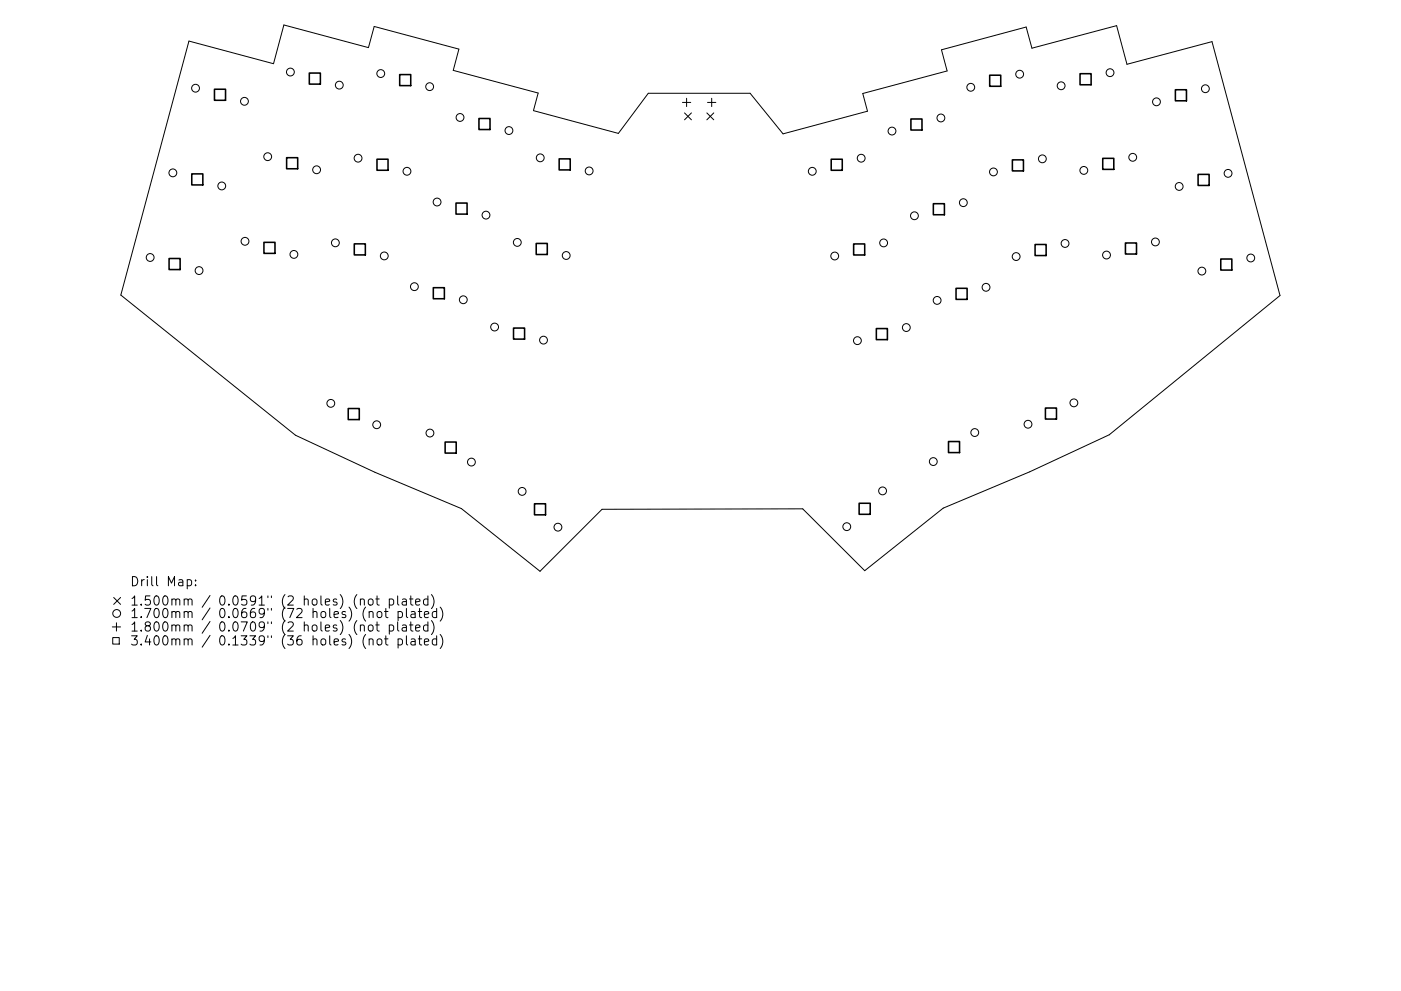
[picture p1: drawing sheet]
<svg xmlns="http://www.w3.org/2000/svg" width="297mm" height="210mm" viewBox="0 0 297 210" stroke-linecap="round" stroke-linejoin="round" font-family="sans-serif">
<defs><g id="words">
<g font-size="2.7">
<text x="27.5" y="124.4">Drill Map:</text>
<text x="27.5" y="128.5">1.500mm / 0.0591&quot; (2 holes) (not plated)</text>
<text x="27.5" y="131.1">1.700mm / 0.0669&quot; (72 holes) (not plated)</text>
<text x="27.5" y="134">1.800mm / 0.0709&quot; (2 holes) (not plated)</text>
<text x="27.5" y="136.9">3.400mm / 0.1339&quot; (36 holes) (not plated)</text>
</g>
</g></defs>
<g fill="none" stroke="#000" stroke-width=".21">
<path d="M40.1 8.7l17.9 4.8 2.2-8.2 17.9 4.8 1.2-4.5 18 4.8-1.2 4.5 18 4.8-1 3.8 18 4.8 6.3-8.5h21.6l7 8.6 17.9-4.8-1-3.8 17.9-4.7-1.2-4.5 18-4.9 1.2 4.5 17.9-4.8 2.2 8.2 18.1-4.8 14.4 53.9-36.2 29.5-16.9 7.9-18.3 7.7-16.7 13.3-13.1-13.1-42.6 .1-13.1 13.1-16.7-13.3-18.3-7.7-16.8-7.9-37.1-29.7zM144.7 21.7h1.7M145.1 24l1.5 1.4M145.6 20.9v1.7M146.6 24l-1.5 1.4M149.9 24l1.4 1.4M150 21.7h1.8M150.9 20.9v1.7M151.3 24l-1.4 1.4M23.8 133h1.8M23.9 135.3h1.4v1.4h-1.4zM24.1 126.8l1.5 1.4"/>
<path d="M24.7 132.1v1.8M25.6 126.8l-1.5 1.4M39.7 123.1l.6-.1 .3 .4v.5l-.2 .3h-.7M41.5 124.1v.2M41.5 123.1v.2M76.4 127.3l.3-.2 .5 .1v1.2M76.4 132.8l.3-.2 .5 .1v1.2M78.2 127.3l.3-.2 .5 .2 .1 .7-.2 .3-.4 .1-.3-.2zM78.2 132.8l.3-.2 .5 .2 .1 .7-.2 .3-.4 .1-.3-.2zM78.3 129.9l.2-.2 .5 .1 .1 1.2M78.3 135.7l.2-.2 .5 .1 .1 1.2M79.7 127.1h.7"/>
<path d="M79.7 132.6h.7M79.9 126.4v1.7l.1 .2 .4 .1M79.9 131.9v1.7l.1 .2 .4 .1M80 129.9l.3-.2 .6 .2 .1 .8-.2 .2-.5 .1-.3-.1zM80 135.7l.3-.2 .6 .2 .1 .8-.2 .3h-.5l-.3-.1zM81.5 129.7h.8M81.5 135.5h.8M81.8 129.1v1.7l.1 .1 .4 .1M81.8 134.9v1.7l.1 .2h.4M82.5 127.2l.6-.1 .4 .4v.5l-.2 .3h-.8M82.5 132.7l.6-.1 .4 .4v.5l-.2 .3h-.8M82.5 127.1v1.9"/>
<path d="M82.5 132.6v1.9M84.3 126.4v1.7l.3 .3M84.3 131.9v1.7l.3 .3M84.4 129.8l.6-.1 .3 .4v.6l-.2 .2h-.7M84.4 135.6l.6-.1 .3 .4v.6l-.2 .3h-.7M84.4 129.7v2M84.4 135.5v2M85.3 127.2h.8l.1 1.2M85.3 132.7h.8l.1 1.2M86.2 127.5l-.7 .1a.38 .38 0 0 0-.3 .4 .38 .38 0 0 0 .3 .4l.7-.1M86.2 129.1v1.7l.2 .2M86.2 133.1l-.7 .1a.38 .38 0 0 0-.3 .3 .38 .38 0 0 0 .3 .4l.7-.1"/>
<path d="M86.2 134.9v1.7l.2 .2M86.8 127.1h.8M86.8 132.6h.8M87.1 126.4v1.7l.1 .2 .4 .1M87.1 131.9v1.7l.1 .2 .4 .1M87.2 129.8h.7l.1 1.2M87.2 135.6h.7l.1 1.2M88 130.2l-.6 .1a.38 .38 0 0 0-.3 .4 .38 .38 0 0 0 .3 .3l.6-.1M88 136l-.6 .1a.38 .38 0 0 0-.3 .4 .38 .38 0 0 0 .3 .3h.6M88.1 127.7l.9-.2v-.3l-.6-.1-.3 .3 .1 .9h.8M88.1 133.2l.9-.1v-.4l-.6-.1-.3 .3 .1 .9h.8M88.7 129.7h.7"/>
<path d="M88.7 135.5h.7M89 129.1v1.7v.1l.4 .1M89 134.9v1.7v.2h.4M90 130.4l.9-.2-.1-.4-.5-.1-.3 .3 .1 .9h.7M90 136.2l.9-.2-.1-.4-.5-.1-.3 .3 .1 1h.7M90.7 127.2l-.5-.1-.4 .4v.5l.2 .3h.7M90.7 132.7l-.5-.1-.4 .4v.5l.2 .3h.7M90.7 126.4v2M90.7 131.9v2M91.5 126.2a2.24 2.24 0 0 1 0 2.9M91.5 131.7a2.24 2.24 0 0 1 0 2.9M92.6 129.8l-.6-.1-.3 .4v.6l.1 .2h.8"/>
<path d="M92.6 135.6l-.6-.1-.3 .4v.6l.1 .3h.8M92.6 129.1v1.9M92.6 134.9v1.9M93.3 128.8a2.24 2.24 0 0 1 0 3M93.3 134.6a2.24 2.24 0 0 1 0 3"/>
<circle cx="41.5" cy="18.7" r=".83"/>
<circle cx="61.6" cy="15.3" r=".83"/>
<circle cx="71.9" cy="18.1" r=".83"/>
<circle cx="80.7" cy="15.6" r=".83"/>
<circle cx="91.1" cy="18.4" r=".83"/>
<circle cx="205.8" cy="18.5" r=".83"/>
<circle cx="216.2" cy="15.7" r=".83"/>
<circle cx="225" cy="18.2" r=".83"/>
<circle cx="235.3" cy="15.4" r=".83"/>
<circle cx="255.6" cy="18.8" r=".83"/>
<circle cx="36.6" cy="36.7" r=".83"/>
<circle cx="47" cy="39.5" r=".83"/>
<circle cx="51.8" cy="21.5" r=".83"/>
<circle cx="56.8" cy="33.2" r=".83"/>
<circle cx="67.1" cy="36" r=".83"/>
<circle cx="75.9" cy="33.6" r=".83"/>
<circle cx="86.3" cy="36.3" r=".83"/>
<circle cx="97.5" cy="24.9" r=".83"/>
<circle cx="107.9" cy="27.7" r=".83"/>
<circle cx="114.5" cy="33.5" r=".83"/>
<circle cx="124.9" cy="36.3" r=".83"/>
<circle cx="172.2" cy="36.3" r=".83"/>
<circle cx="182.6" cy="33.6" r=".83"/>
<circle cx="189.1" cy="27.8" r=".83"/>
<circle cx="199.5" cy="25" r=".83"/>
<circle cx="210.6" cy="36.5" r=".83"/>
<circle cx="221" cy="33.7" r=".83"/>
<circle cx="229.8" cy="36.2" r=".83"/>
<circle cx="240.2" cy="33.4" r=".83"/>
<circle cx="245.2" cy="21.6" r=".83"/>
<circle cx="250" cy="39.6" r=".83"/>
<circle cx="260.4" cy="36.8" r=".83"/>
<circle cx="31.8" cy="54.6" r=".83"/>
<circle cx="42.2" cy="57.4" r=".83"/>
<circle cx="51.9" cy="51.2" r=".83"/>
<circle cx="62.3" cy="54" r=".83"/>
<circle cx="71.1" cy="51.5" r=".83"/>
<circle cx="81.5" cy="54.3" r=".83"/>
<circle cx="92.7" cy="42.9" r=".83"/>
<circle cx="103" cy="45.6" r=".83"/>
<circle cx="109.7" cy="51.4" r=".83"/>
<circle cx="120" cy="54.2" r=".83"/>
<circle cx="177" cy="54.3" r=".83"/>
<circle cx="187.3" cy="51.5" r=".83"/>
<circle cx="193.9" cy="45.8" r=".83"/>
<circle cx="204.2" cy="43" r=".83"/>
<circle cx="215.4" cy="54.4" r=".83"/>
<circle cx="225.8" cy="51.7" r=".83"/>
<circle cx="234.6" cy="54.1" r=".83"/>
<circle cx="245" cy="51.3" r=".83"/>
<circle cx="254.8" cy="57.5" r=".83"/>
<circle cx="265.2" cy="54.7" r=".83"/>
<circle cx="87.9" cy="60.8" r=".83"/>
<circle cx="98.2" cy="63.6" r=".83"/>
<circle cx="104.9" cy="69.4" r=".83"/>
<circle cx="115.2" cy="72.2" r=".83"/>
<circle cx="181.8" cy="72.3" r=".83"/>
<circle cx="192.2" cy="69.5" r=".83"/>
<circle cx="198.7" cy="63.7" r=".83"/>
<circle cx="209.1" cy="61" r=".83"/>
<circle cx="70.1" cy="85.6" r=".83"/>
<circle cx="79.9" cy="90.1" r=".83"/>
<circle cx="91.2" cy="91.9" r=".83"/>
<circle cx="99.9" cy="98" r=".83"/>
<circle cx="197.9" cy="97.9" r=".83"/>
<circle cx="206.7" cy="91.8" r=".83"/>
<circle cx="218" cy="90" r=".83"/>
<circle cx="227.7" cy="85.5" r=".83"/>
<circle cx="110.7" cy="104.3" r=".83"/>
<circle cx="118.3" cy="111.8" r=".83"/>
<circle cx="179.5" cy="111.7" r=".83"/>
<circle cx="187.1" cy="104.2" r=".83"/>
<circle cx="24.7" cy="130.2" r=".83"/>
</g>
<g fill="none" stroke="#000" stroke-width=".33">
<path d="M45.5 18.9h2.3v2.4h-2.3zM65.6 15.5h2.3v2.3h-2.3zM84.7 15.8h2.4v2.4h-2.4zM209.8 16h2.4v2.3h-2.4zM229 15.6h2.3v2.4h-2.3zM249.2 19h2.4v2.4h-2.4zM40.7 36.9h2.3v2.3h-2.3zM60.8 33.5h2.3v2.3h-2.3zM79.9 33.8h2.4v2.3h-2.4zM101.5 25.1h2.4v2.4h-2.4zM118.6 33.7h2.3v2.4h-2.3zM176.2 33.8h2.4v2.3h-2.4z"/>
<path d="M193.1 25.2h2.4v2.4h-2.4zM214.6 33.9h2.4v2.4h-2.4zM233.8 33.6h2.3v2.3h-2.3zM254 37h2.4v2.3h-2.4zM35.8 54.8h2.4v2.4h-2.4zM56 51.4h2.3v2.4h-2.3zM75.1 51.7h2.4v2.4h-2.4zM96.7 43.1h2.3v2.3h-2.3zM113.7 51.6h2.3v2.4h-2.3zM181 51.8h2.3v2.3h-2.3zM197.9 43.2h2.3v2.4h-2.3zM219.5 51.9h2.3v2.3h-2.3z"/>
<path d="M238.6 51.5h2.4v2.4h-2.4zM258.8 55h2.4v2.3h-2.4zM91.9 61h2.3v2.4h-2.3zM108.9 69.6h2.3v2.3h-2.3zM185.8 69.7h2.3v2.4h-2.3zM202.7 61.2h2.3v2.3h-2.3zM73.8 86.7h2.4v2.3h-2.4zM94.4 93.8h2.3v2.3h-2.3zM201.1 93.7h2.3v2.3h-2.3zM221.6 86.6h2.4v2.3h-2.4zM113.3 106.9h2.4v2.3h-2.4zM182.2 106.8h2.3v2.3h-2.3z"/>
</g>
<use href="#words"/>
</svg>
